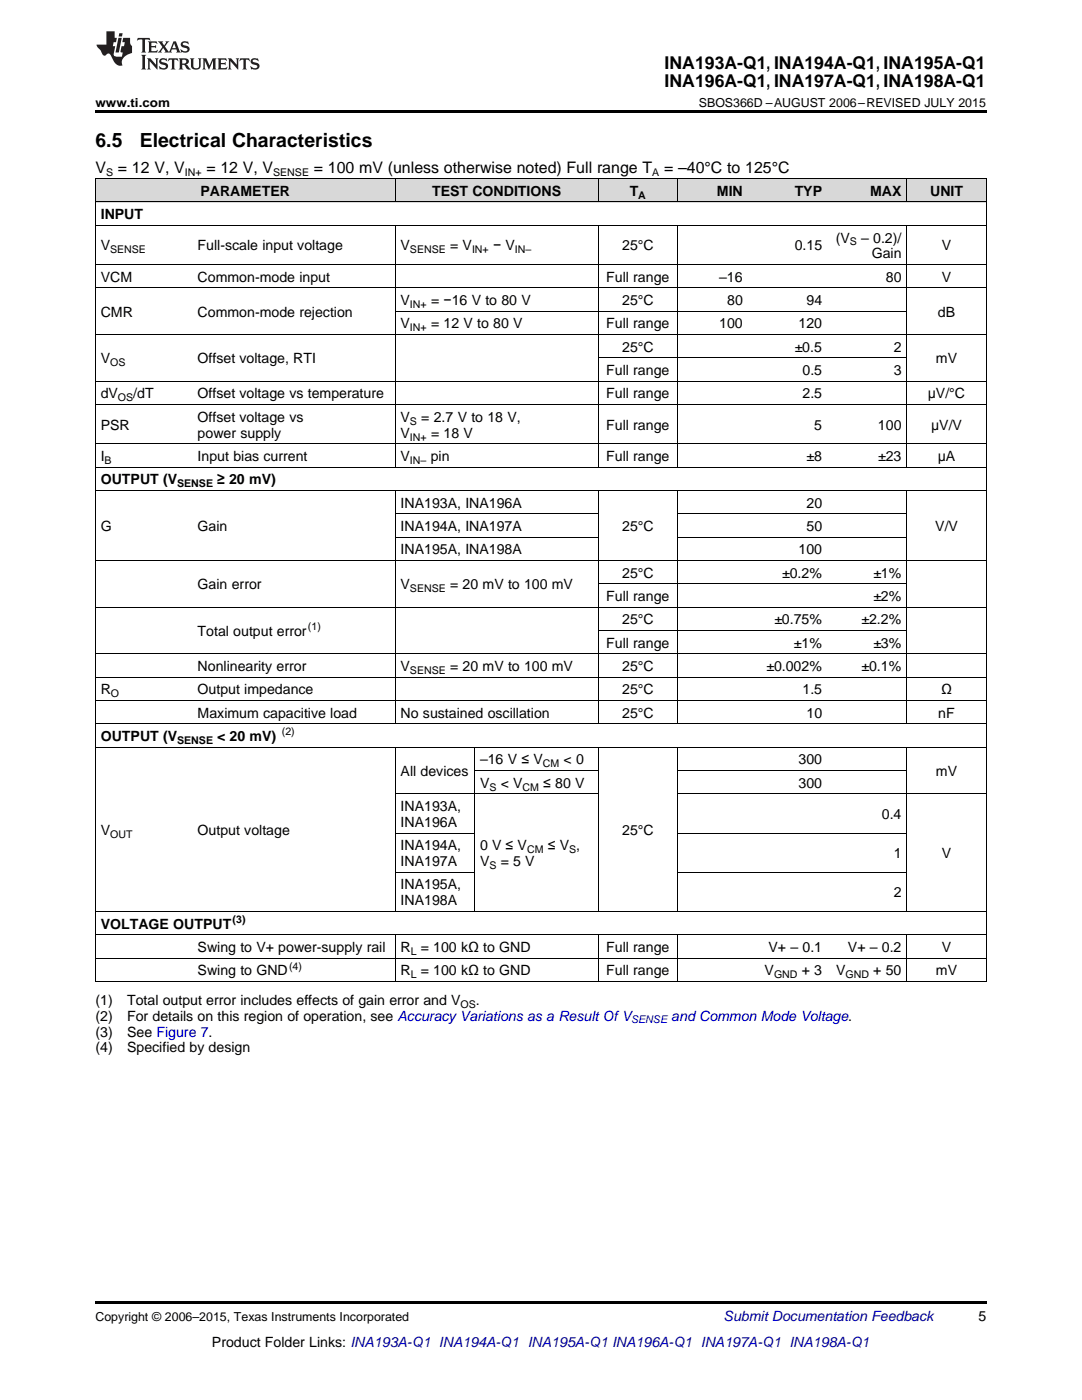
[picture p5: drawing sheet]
<svg xmlns="http://www.w3.org/2000/svg" width="216mm" height="279mm" viewBox="0 0 216 279" stroke-linecap="round" stroke-linejoin="round" font-family="sans-serif">
<defs><g id="words">
<g font-size="3.9">
<text x="19" y="29.3">6.5</text>
<text x="27.9" y="29.3">Electrical Characteristics</text>
</g>
<g font-size="3.5">
<text x="132.6" y="13.8">INA193A-Q1, INA194A-Q1, INA195A-Q1</text>
<text x="132.6" y="17.3">INA196A-Q1, INA197A-Q1, INA198A-Q1</text>
</g>
<g font-size="3.2">
<text x="19" y="34.4">V</text>
<text x="23.5" y="34.4">= 12 V, V</text>
<text x="41.2" y="34.4">= 12 V, V</text>
<text x="62.6" y="34.4">= 100 mV (unless otherwise noted) Full range T</text>
<text x="132.5" y="34.4">= –40°C to 125°C</text>
</g>
<g font-size="2.8">
<text x="40" y="39.1">PARAMETER</text>
<text x="86.2" y="39.1">TEST CONDITIONS</text>
<text x="125.7" y="39.1">T</text>
<text x="143.1" y="39.1">MIN</text>
<text x="158.6" y="39.1">TYP</text>
<text x="173.6" y="39.1">MAX</text>
<text x="185.6" y="39.1">UNIT</text>
<text x="20.1" y="43.7">INPUT</text>
<text x="20.1" y="50">V</text>
<text x="39.4" y="50">Full-scale input voltage</text>
<text x="79.9" y="50">V</text>
<text x="89.8" y="50">= V</text>
<text x="98.4" y="50">− V</text>
<text x="124.1" y="50">25°C</text>
<text x="158.6" y="50">0.15</text>
<text x="166.8" y="48.4">(V</text>
<text x="171.8" y="48.4">– 0.2)/</text>
<text x="174" y="51.6">Gain</text>
<text x="187.9" y="50">V</text>
<text x="20.1" y="56.2">VCM</text>
<text x="39.4" y="56.2">Common-mode input</text>
<text x="121" y="56.2">Full range</text>
<text x="143.5" y="56.2">–16</text>
<text x="176.8" y="56.2">80</text>
<text x="187.9" y="56.2">V</text>
<text x="20.1" y="63.2">CMR</text>
<text x="39.4" y="63.2">Common-mode rejection</text>
<text x="79.9" y="60.9">V</text>
<text x="79.9" y="65.5">V</text>
<text x="86" y="60.9">= −16 V to 80 V</text>
<text x="86" y="65.5">= 12 V to 80 V</text>
<text x="121" y="65.5">Full range</text>
<text x="124.1" y="60.9">25°C</text>
<text x="143.5" y="65.5">100</text>
<text x="145.1" y="60.9">80</text>
<text x="159.3" y="65.5">120</text>
<text x="160.9" y="60.9">94</text>
<text x="187.1" y="63.2">dB</text>
<text x="124.1" y="70.2">25°C</text>
<text x="158.6" y="70.2">±0.5</text>
<text x="178.3" y="70.2">2</text>
<text x="20.1" y="72.5">V</text>
<text x="39.4" y="72.5">Offset voltage, RTI</text>
<text x="121" y="74.9">Full range</text>
<text x="160.1" y="74.9">0.5</text>
<text x="178.3" y="74.9">3</text>
<text x="186.8" y="72.5">mV</text>
<text x="20.1" y="79.5">dV</text>
<text x="26.6" y="79.5">/dT</text>
<text x="39.4" y="79.5">Offset voltage vs temperature</text>
<text x="121" y="79.5">Full range</text>
<text x="160.1" y="79.5">2.5</text>
<text x="185.1" y="79.5">μV/°C</text>
<text x="20.1" y="85.8">PSR</text>
<text x="39.4" y="84.2">Offset voltage vs</text>
<text x="39.4" y="87.3">power supply</text>
<text x="79.9" y="84.2">V</text>
<text x="79.9" y="87.3">V</text>
<text x="84.1" y="84.2">= 2.7 V to 18 V,</text>
<text x="86" y="87.3">= 18 V</text>
<text x="121" y="85.8">Full range</text>
<text x="162.5" y="85.8">5</text>
<text x="175.2" y="85.8">100</text>
<text x="185.8" y="85.8">μV/V</text>
<text x="20.1" y="92">I</text>
<text x="39.4" y="92">Input bias current</text>
<text x="79.9" y="92">V</text>
<text x="85.9" y="92">pin</text>
<text x="121" y="92">Full range</text>
<text x="160.9" y="92">±8</text>
<text x="175.2" y="92">±23</text>
<text x="187.1" y="92">μA</text>
<text x="20.1" y="96.7">OUTPUT (V</text>
<text x="43.4" y="96.7">≥ 20 mV)</text>
<text x="79.9" y="101.3">INA193A, INA196A</text>
<text x="160.9" y="101.3">20</text>
<text x="20.1" y="106">G</text>
<text x="39.4" y="106">Gain</text>
<text x="79.9" y="106">INA194A, INA197A</text>
<text x="124.1" y="106">25°C</text>
<text x="160.9" y="106">50</text>
<text x="186.6" y="106">V/V</text>
<text x="79.9" y="110.6">INA195A, INA198A</text>
<text x="159.3" y="110.6">100</text>
<text x="39.4" y="117.6">Gain error</text>
<text x="79.9" y="117.6">V</text>
<text x="89.8" y="117.6">= 20 mV to 100 mV</text>
<text x="121" y="119.9">Full range</text>
<text x="124.1" y="115.3">25°C</text>
<text x="156.1" y="115.3">±0.2%</text>
<text x="174.3" y="115.3">±1%</text>
<text x="174.3" y="119.9">±2%</text>
<text x="124.1" y="124.6">25°C</text>
<text x="154.5" y="124.6">±0.75%</text>
<text x="171.9" y="124.6">±2.2%</text>
<text x="39.4" y="126.9">Total output error</text>
<text x="121" y="129.3">Full range</text>
<text x="158.4" y="129.3">±1%</text>
<text x="174.3" y="129.3">±3%</text>
<text x="39.4" y="133.9">Nonlinearity error</text>
<text x="79.9" y="133.9">V</text>
<text x="89.8" y="133.9">= 20 mV to 100 mV</text>
<text x="124.1" y="133.9">25°C</text>
<text x="152.9" y="133.9">±0.002%</text>
<text x="171.9" y="133.9">±0.1%</text>
<text x="20.1" y="138.6">R</text>
<text x="39.4" y="138.6">Output impedance</text>
<text x="39.4" y="143.2">Maximum capacitive load</text>
<text x="79.9" y="143.2">No sustained oscillation</text>
<text x="124.1" y="138.6">25°C</text>
<text x="124.1" y="143.2">25°C</text>
<text x="160.1" y="138.6">1.5</text>
<text x="160.9" y="143.2">10</text>
<text x="187.2" y="143.2">nF</text>
<text x="187.8" y="138.6">Ω</text>
<text x="20.1" y="147.9">OUTPUT (V</text>
<text x="43.4" y="147.9">&lt; 20 mV)</text>
<text x="79.9" y="154.9">All devices</text>
<text x="95.8" y="152.5">–16 V ≤ V</text>
<text x="112.4" y="152.5">&lt; 0</text>
<text x="159.3" y="152.5">300</text>
<text x="186.8" y="154.9">mV</text>
<text x="79.9" y="161.9">INA193A,</text>
<text x="95.8" y="157.2">V</text>
<text x="99.9" y="157.2">&lt; V</text>
<text x="108.4" y="157.2">≤ 80 V</text>
<text x="159.3" y="157.2">300</text>
<text x="20.1" y="166.6">V</text>
<text x="39.4" y="166.6">Output voltage</text>
<text x="79.9" y="165">INA196A</text>
<text x="124.1" y="166.6">25°C</text>
<text x="176" y="163.4">0.4</text>
<text x="79.9" y="169.7">INA194A,</text>
<text x="79.9" y="172.9">INA197A</text>
<text x="95.8" y="169.7">0 V ≤ V</text>
<text x="95.8" y="172.9">V</text>
<text x="99.9" y="172.9">= 5 V</text>
<text x="109.3" y="169.7">≤ V ,</text>
<text x="178.3" y="171.3">1</text>
<text x="187.9" y="171.3">V</text>
<text x="79.9" y="177.5">INA195A,</text>
<text x="178.3" y="179.1">2</text>
<text x="20.1" y="185.3">VOLTAGE OUTPUT</text>
<text x="79.9" y="180.7">INA198A</text>
<text x="39.4" y="190">Swing to V+ power-supply rail</text>
<text x="79.9" y="190">R</text>
<text x="84" y="190">= 100 kΩ to GND</text>
<text x="121" y="190">Full range</text>
<text x="153.4" y="190">V+ – 0.1</text>
<text x="169.2" y="190">V+ – 0.2</text>
<text x="187.9" y="190">V</text>
<text x="39.4" y="194.7">Swing to GND</text>
<text x="79.9" y="194.7">R</text>
<text x="84" y="194.7">= 100 kΩ to GND</text>
<text x="121" y="194.7">Full range</text>
<text x="152.6" y="194.7">V</text>
<text x="160" y="194.7">+ 3</text>
<text x="166.8" y="194.7">V</text>
<text x="174.2" y="194.7">+ 50</text>
<text x="186.8" y="194.7">mV</text>
<text x="19" y="200.5">(1)</text>
<text x="19" y="203.7">(2)</text>
<text x="25.4" y="200.5">Total output error includes effects of gain error and V</text>
<text x="25.4" y="203.7">For details on this region of operation, see Accuracy Variations as a Result OfV</text>
<text x="95" y="200.5">.</text>
<text x="19" y="206.9">(3)</text>
<text x="25.4" y="206.9">See Figure 7.</text>
<text x="19" y="210">(4)</text>
<text x="25.4" y="210">Specified by design</text>
<text x="195.3" y="263.6">5</text>
<text x="42.3" y="268.9">Product Folder Links: INA193A-Q1 INA194A-Q1 INA195A-Q1 INA196A-Q1 INA197A-Q1 INA198A-Q1</text>
</g>
<text font-size="2.8" fill="#00f" x="133.9" y="203.7">and Common Mode Voltage.</text>
<text font-size="2.8" fill="#0000c8" x="144.4" y="263.6">Submit Documentation Feedback</text>
<g font-size="2.5">
<text x="19" y="21.4">www.ti.com</text>
<text x="139.5" y="21.4">SBOS366D –AUGUST 2006–REVISED JULY 2015</text>
<text x="19" y="263.6">Copyright © 2006–2015, Texas Instruments Incorporated</text>
</g>
<g font-size="2.1">
<text x="21.2" y="35.1">S</text>
<text x="36.9" y="35.1">IN+</text>
<text x="54.5" y="35.1">SENSE</text>
<text x="130.1" y="35.1">A</text>
<text x="127.4" y="39.7">A</text>
<text x="22" y="50.6">SENSE</text>
<text x="81.8" y="50.6">SENSE</text>
<text x="94.2" y="50.6">IN+</text>
<text x="102.7" y="50.6">IN–</text>
<text x="169.6" y="49">S</text>
<text x="81.8" y="61.5">IN+</text>
<text x="81.8" y="66.1">IN+</text>
<text x="22" y="73.1">OS</text>
<text x="23.5" y="80.1">OS</text>
<text x="81.8" y="84.7">S</text>
<text x="81.8" y="87.9">IN+</text>
<text x="20.9" y="92.6">B</text>
<text x="81.8" y="92.6">IN–</text>
<text x="35.3" y="97.2">SENSE</text>
<text x="81.8" y="118.2">SENSE</text>
<text x="61.4" y="125.8">(1)</text>
<text x="81.8" y="134.5">SENSE</text>
<text x="22.1" y="139.1">O</text>
<text x="35.3" y="148.4">SENSE</text>
<text x="56.2" y="146.8">(2)</text>
<text x="108.3" y="153.1">CM</text>
<text x="97.6" y="157.8">S</text>
<text x="104.2" y="157.8">CM</text>
<text x="22" y="167.2">OUT</text>
<text x="97.6" y="173.4">S</text>
<text x="105.2" y="170.3">CM</text>
<text x="113.6" y="170.3">S</text>
<text x="46.4" y="184.2">(3)</text>
<text x="82" y="190.6">L</text>
<text x="57.7" y="193.5">(4)</text>
<text x="82" y="195.2">L</text>
<text x="154.4" y="195.2">GND</text>
<text x="168.7" y="195.2">GND</text>
<text x="91.9" y="201.1">OS</text>
</g>
<text font-size="2.1" fill="#00f" x="125.9" y="204.3">SENSE</text>
</g></defs>
<g fill="#d8d8d8">
<path d="M19 35.7h19.4v4.7h-19.4z"/>
<path d="M38.4 35.7h40.5v4.7h-40.5z"/>
<path d="M78.9 35.7h15.8v4.7h-15.8z"/>
<path d="M94.7 35.7h24.7v4.7h-24.7z"/>
<path d="M119.4 35.7h15.8v4.7h-15.8z"/>
<path d="M135.2 35.7h14.1v4.7h-14.1z"/>
<path d="M149.3 35.7h15.8v4.7h-15.8z"/>
<path d="M165.1 35.7h15.9v4.7h-15.9z"/>
<path d="M181 35.7h15.8v4.7h-15.8z"/>
</g>
<path d="M19 22h177.8v.5h-177.8zM19 259.7h177.8v.5h-177.8z" fill="#000"/>
<g fill="none" stroke="#000" stroke-width=".2">
<path d="M19 35.6h177.8M19.1 35.7v160.2M78.8 35.7v4.7M119.3 35.7v4.7M135.2 35.7v4.7M180.9 35.7v4.7M196.8 35.7v160.2M19 57.4h177.8M19 52.8h177.8M19 45h177.8M19 40.3h177.8M78.8 45v48.3"/>
<path d="M119.3 45v48.3M135.2 45v48.3M180.9 45v48.3M19 76.1h177.8M19 66.8h177.8M78.9 62.1h102.1M119.4 71.4h61.6M19 97.9h177.8M19 93.2h177.8M19 88.6h177.8M19 80.7h177.8M78.8 97.9v46.6"/>
<path d="M119.3 97.9v46.6M135.2 97.9v46.6M180.9 97.9v46.6M19 111.8h177.8M78.9 107.2h40.4M78.9 102.5h40.4M119.4 116.5h61.6M135.2 107.2h45.8M135.2 102.5h45.8M19 139.8h177.8M19 135.1h177.8M19 130.5h177.8"/>
<path d="M19 121.2h177.8M119.4 125.8h61.6M19 149.1h177.8M19 144.4h177.8M78.8 149.1v32.9M78.9 158.4h40.4M94.7 149.1v32.9M94.7 153.8h24.6M119.3 149.1v32.9M135.2 149.1v32.9M135.2 158.4h61.6M135.2 153.8h45.8"/>
<path d="M180.9 149.1v32.9M78.9 174.1h15.8M78.9 166.2h15.8M135.2 174.1h45.8M135.2 166.2h45.8M19 195.9h177.8M19 191.2h177.8M19 186.6h177.8M19 181.9h177.8M78.8 186.6v9.3M119.3 186.6v9.3M135.2 186.6v9.3"/>
<path d="M180.9 186.6v9.3"/>
</g>
<g fill="#231f20">
<path d="M27.5 7.6l-.1 .5 .4-.2h.6v.1v2.1l-.2 .4h1l-.3-.4v-2.1l.1-.1h.5l.5 .2-.2-.5zM29.5 8.3l.2 .3v1.5l-.2 .4h1.8l.2-.6a1.04 1.04 0 0 1-1.3 .2v-.7h.6l.3 .2v-.6l-.3 .2h-.6v-.6l.8-.1 .4 .3-.2-.5zM31.5 8.3l.9 1.1-.9 1.1h.8l-.2-.2 .5-.7 .4 .7-.2 .2h1.5l-.1-.2 .1-.4h.9l.1 .4-.2 .2h1l-.3-.3-.7-1.9h-.5l-.9 2-.8-1 .9-1h-.8l.1 .3-.3 .5-.4-.6 .2-.2zM34.7 8.6l.4 1h-.7zM36.3 8.4a.63 .63 0 0 0-.2 .7 .63 .63 0 0 0 .6 .4l.6 .2 .1 .2a.75 .75 0 0 1-.7 .4 .75 .75 0 0 1-.6-.5l.1 .7 .1-.1a1.11 1.11 0 0 0 1.5-.6 1.13 1.13 0 0 0-1.2-.8l-.1-.4a1.04 1.04 0 0 1 1.2 .2l-.2-.5-.1 .1-.5-.2zM28.2 10.9l.2 .4v2.2l-.2 .4h1l-.3-.4v-2.2l.3-.4zM29.3 11.6l.3 .4v1.5l-.3 .4h.8l-.2-.4v-1.3l1.5 1.7v-1.9l.2-.4h-.7l.2 .4v.9l-1.1-1.3zM32 11.8a.62 .62 0 0 0-.2 .7 .62 .62 0 0 0 .6 .4l.6 .1 .1 .3a.76 .76 0 0 1-.7 .3 .76 .76 0 0 1-.6-.4l.1 .7 .1-.1a1.11 1.11 0 0 0 1.5-.6 1.13 1.13 0 0 0-1.2-.8l-.1-.4a1.04 1.04 0 0 1 1.2 .2l-.2-.6-.1 .1-.5-.1zM33.7 11.6l-.2 .6a.61 .61 0 0 1 .8-.3v1.6l-.2 .4h.9l-.2-.4v-1.6a.63 .63 0 0 1 .8 .3l-.2-.6zM35.6 11.6l.3 .4v1.5l-.3 .4h1l-.2-.2v-.8l.5 .2a.76 .76 0 0 0 1.2 .7l-1-1a.58 .58 0 0 0 .6-.5 .58 .58 0 0 0-.5-.6zM36.4 11.9h.1a.45 .45 0 0 1 .5 .1 .45 .45 0 0 1 .1 .5l-.7 .2zM37.9 11.6l.2 .2a2.17 2.17 0 0 0 .3 1.9 .99 .99 0 0 0 1.6-.6v-1.1l.2-.4h-.7l.2 .2a1.92 1.92 0 0 1-.2 1.8 .6 .6 0 0 1-.9-.5v-1.1l.2-.4zM40.4 11.6l.2 .4v1.5l-.2 .4h.7l-.2-.4v-1.4l.8 1.8 .8-1.8v1.4l-.2 .4h.9l-.2-.4v-1.5l.2-.4h-.8l-.6 1.5-.6-1.5zM43.4 11.6l.2 .4v1.5l-.2 .4h1.8l.2-.6a1.04 1.04 0 0 1-1.3 .1v-.6h.5l.4 .2v-.6l-.4 .2h-.5v-.7h.8l.3 .3-.1-.6zM45.5 11.6l.2 .4v1.5l-.2 .4h.7l-.2-.4v-1.3l1.5 1.7v-1.9l.2-.4h-.7l.2 .4v.9l-1.1-1.3zM47.9 11.6l-.1 .6a.61 .61 0 0 1 .8-.3v1.6l-.3 .4h1l-.3-.4 .1-1.6a.63 .63 0 0 1 .7 .3l-.1-.6zM50.2 11.8a.62 .62 0 0 0-.2 .7 .62 .62 0 0 0 .6 .4l.6 .1 .2 .3a.76 .76 0 0 1-.8 .3 .76 .76 0 0 1-.6-.4l.1 .7 .2-.1a1.11 1.11 0 0 0 1.5-.6 1.13 1.13 0 0 0-1.3-.8l-.1-.4a1.04 1.04 0 0 1 1.2 .2l-.1-.6-.2 .1-.5-.1z"/>
<path d="M21.2 6.3v2.6h-1.9l.1 .4 .7 .9a.91 .91 0 0 0 1 .8 .56 .56 0 0 1 .5-.3 .56 .56 0 0 1 .5 .3l.4 .8a1.53 1.53 0 0 0 1.9 1.2 1.54 1.54 0 0 1 1-2.1l.9-.3v-1.4a1.52 1.52 0 0 1-.3-1.6h-1.4l-.2 .8h.5l-.2 .8h-.4l-.2 1v.2l.4 .1-.2 .8a1.93 1.93 0 0 1-1.6-.3l.3-1.8h-.5l.2-.8h.4l.2-.8h-.4v-1.3zM23.6 7.6l-.6 2.9h.7l.6-2.9zM23.8 6.6l-.1 .7h.6l.2-.7z"/>
</g>
<use href="#words"/>
</svg>
